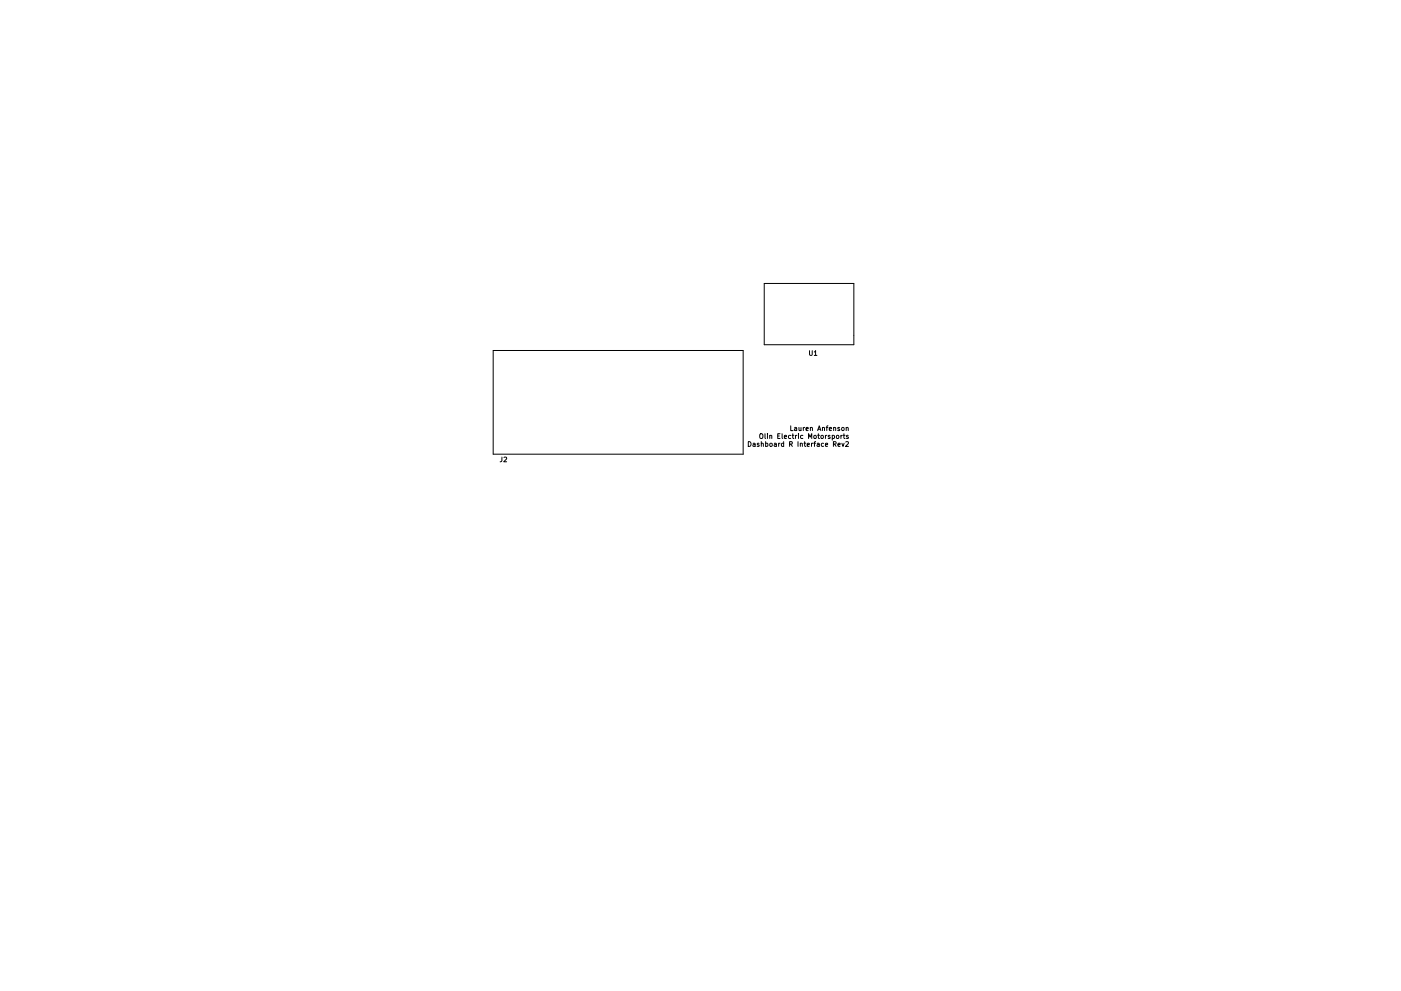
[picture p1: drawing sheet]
<svg xmlns="http://www.w3.org/2000/svg" width="297mm" height="210mm" viewBox="0 0 297 210" stroke-linecap="round" stroke-linejoin="round" font-family="sans-serif">
<g fill="none" stroke="#000" stroke-width=".21">
<path d="M104.6 74.4h53v22h-53zM162 60.1h19v13h-19zM171.6 74.4v.8l.2 .2 .4-.2v-.8M172.6 74.7l.3-.3v1M172.6 75.4h.6M106.4 97v.8l-.4 .2M106.8 97.1l.4-.1 .2 .3-.6 .7h.6M158.7 93.7a.51 .51 0 0 1 .5 .5 .51 .51 0 0 1-.5 .5zM159.7 94.1h.4v.6M160.1 94.3l-.5 .2 .2 .2h.3M160.9 94.1l-.4 .1 .4 .2v.3h-.4M161.2 92.1l.5 .1v.5l-.2 .3-.4-.1v-.5z"/>
<path d="M161.4 94.1h.4v.6M161.4 93.7v1M162.2 92v.9l.1 .1M162.3 94.1l.3-.1 .2 .2-.1 .5h-.4M162.3 93.7v1M162.7 92v.1M162.7 92.4v.6M163.2 92.5l.4-.1v.6M163.2 92.4v.6M163.2 94.1h.5l-.1 .6-.4-.1zM164.2 94.1h.4v.6M164.6 94.3l-.5 .2 .2 .2h.3"/>
<path d="M164.9 92.5h.3M165.1 94v.7M165.4 92h-.5v1h.5M165.4 94l-.3 .2M165.8 92v.9l.2 .1M166.2 94.1l-.3-.1-.2 .2 .1 .5h.4M166.2 93.7v1M166.3 92.7l.5-.1-.1-.2h-.3l-.1 .1v.5h.4M167.4 94.2h.5v-.4l-.5-.1v1M167.7 90.3v1.1h.4M167.7 92.4h-.3l-.2 .2 .1 .4h.4M167.7 94.2l.3 .5"/>
<path d="M167.9 92.4h.4M168.1 92v.9l.2 .1M168.5 90.7h.4v.7M168.7 92.4v.6M168.9 90.9l-.5 .2 .2 .3 .3-.1M169 92.4l-.3 .2M169.2 93.7v1M169.3 92v.1M169.3 92.4v.6M169.4 90.7v.6h.4M169.7 94.1h.4v.6M169.7 94v.7"/>
<path d="M169.8 90.7v.7M170.2 92.4h-.3l-.2 .2 .1 .4h.4M170.3 90.7v.7M170.5 94h.3M170.6 90.7l-.3 .2M170.6 93.7v.9l.2 .1M170.9 91l.5-.1-.1-.2h-.3l-.1 .1v.5h.4M171.1 94.4l.5-.1v-.2l-.3-.1-.2 .2 .1 .5h.4M171.4 93v-1l.4 .7 .3-.7v1M171.8 90.8l.4-.1v.7M171.8 90.7v.7M172.1 94v.7"/>
<path d="M172.3 94l-.2 .2M172.5 94h.4M172.6 92.5h.4v.5l-.4-.1zM172.9 93.7l-.2 .1v.9M173.3 94.1h.4v.6M173.4 91.4l.3-1.1 .3 1.1M173.4 92.4h.3M173.5 91.1h.4M173.5 92v.9l.2 .1M173.7 94.3l-.5 .2 .2 .2h.3M174.1 92.4h.3l.2 .2v.2l-.2 .2-.4-.2zM174.4 90.8l.4-.1v.7"/>
<path d="M174.4 90.7v.7M174.6 94.1l-.3-.1-.2 .2 .1 .5h.4M175 94.4l.5-.1-.1-.2-.2-.1-.2 .2 .1 .5h.3M175 92.4v.6M175.2 90.7h.3M175.3 92.4l-.3 .2M175.5 90.3l-.2 .2v.9M175.8 91l.5-.1v-.2h-.3l-.2 .1 .1 .5h.4M176 92.4l-.4 .1 .4 .2v.3h-.4M176.5 92.4h.2l.2 .2-.1 .4h-.3M176.5 92.4v1M176.7 94.2h.5v-.4l-.5-.1v1"/>
<path d="M176.7 90.8l.4-.1 .1 .7M176.7 90.7v.7M176.9 94.2l.4 .5M177.4 92.5h.4v.5l-.4-.1zM177.7 94.4l.5-.1-.1-.2-.3-.1-.1 .2v.5h.4M178 90.7l-.4 .1 .4 .3v.2h-.4M178.3 92.4v.6M178.5 90.8h.4v.5h-.4zM178.5 94l.2 .7 .3-.7M178.6 92.4l-.3 .2M178.8 92.4h.4M178.9 92v.9l.3 .1"/>
<path d="M179.3 93.8l.4-.1 .2 .3-.6 .7h.6M179.4 90.8l.4-.1v.7M179.4 90.7v.7M179.8 92.4l-.3 .1 .3 .2v.3h-.3"/>
</g>
</svg>
